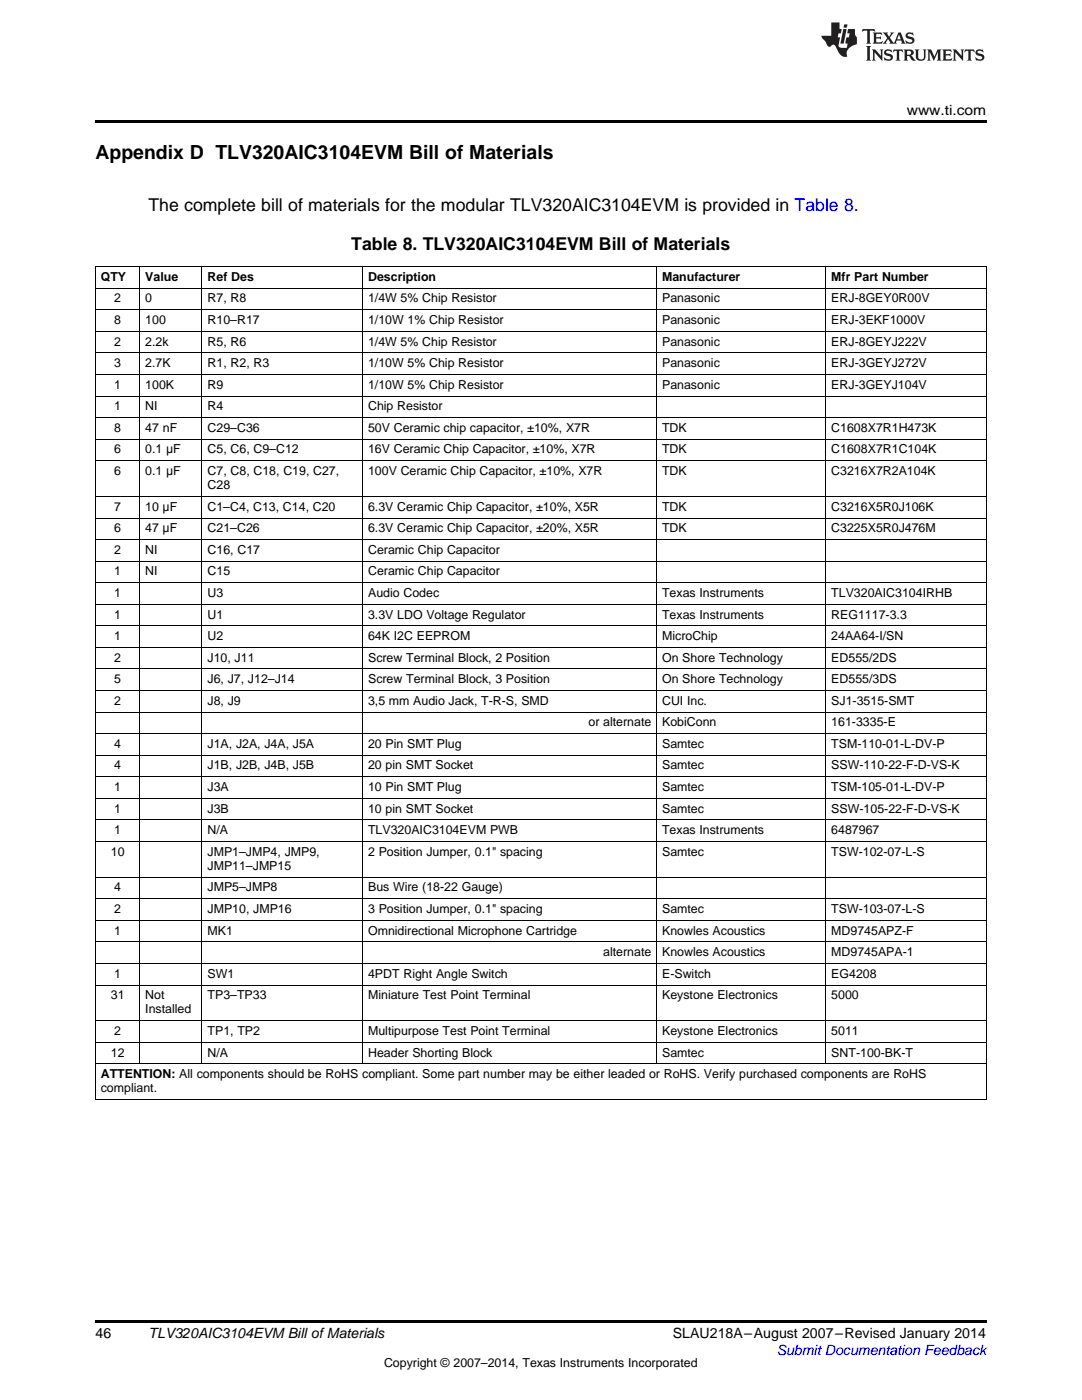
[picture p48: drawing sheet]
<svg xmlns="http://www.w3.org/2000/svg" width="216mm" height="279mm" viewBox="0 0 216 279" stroke-linecap="round" stroke-linejoin="round" font-family="sans-serif">
<defs><g id="words">
<text font-size="3.9" x="19" y="31.7">Appendix D TLV320AIC3104EVM Bill of Materials</text>
<g font-size="3.5">
<text x="29.6" y="42.2">The complete bill of materials for the modular TLV320AIC3104EVM is provided in Table 8.</text>
<text x="70.1" y="50">Table 8. TLV320AIC3104EVM Bill of Materials</text>
</g>
<g font-size="2.8">
<text x="180.9" y="23">www.ti.com</text>
<text x="19" y="267">46</text>
<text x="29.6" y="267.1">TLV320AIC3104EVM Bill ofMaterials</text>
<text x="134.3" y="267.1">SLAU218A–August 2007–Revised January 2014</text>
</g>
<text font-size="2.8" fill="#00f" x="155" y="270.4">Submit Documentation Feedback</text>
<g font-size="2.5">
<text x="20.1" y="56.1">QTY</text>
<text x="29" y="56.1">Value</text>
<text x="41.4" y="56.1">Ref Des</text>
<text x="73.4" y="56.1">Description</text>
<text x="132.1" y="56.1">Manufacturer</text>
<text x="165.9" y="56.1">Mfr Part Number</text>
<text x="22.8" y="60.4">2</text>
<text x="22.8" y="64.7">8</text>
<text x="29" y="60.4">0</text>
<text x="29" y="64.7">100</text>
<text x="41.4" y="60.4">R7, R8</text>
<text x="41.4" y="64.7">R10–R17</text>
<text x="73.4" y="60.4">1/4W 5% Chip Resistor</text>
<text x="73.4" y="64.7">1/10W 1% Chip Resistor</text>
<text x="132.1" y="60.4">Panasonic</text>
<text x="132.1" y="64.7">Panasonic</text>
<text x="165.9" y="60.4">ERJ-8GEY0R00V</text>
<text x="165.9" y="64.7">ERJ-3EKF1000V</text>
<text x="22.8" y="69">2</text>
<text x="29" y="69">2.2k</text>
<text x="41.4" y="69">R5, R6</text>
<text x="73.4" y="69">1/4W 5% Chip Resistor</text>
<text x="132.1" y="69">Panasonic</text>
<text x="165.9" y="69">ERJ-8GEYJ222V</text>
<text x="22.8" y="73.3">3</text>
<text x="22.8" y="77.6">1</text>
<text x="29" y="73.3">2.7K</text>
<text x="29" y="77.6">100K</text>
<text x="41.4" y="73.3">R1, R2, R3</text>
<text x="41.4" y="77.6">R9</text>
<text x="73.4" y="73.3">1/10W 5% Chip Resistor</text>
<text x="73.4" y="77.6">1/10W 5% Chip Resistor</text>
<text x="132.1" y="73.3">Panasonic</text>
<text x="132.1" y="77.6">Panasonic</text>
<text x="165.9" y="73.3">ERJ-3GEYJ272V</text>
<text x="165.9" y="77.6">ERJ-3GEYJ104V</text>
<text x="22.8" y="81.9">1</text>
<text x="29" y="81.9">NI</text>
<text x="41.4" y="81.9">R4</text>
<text x="73.4" y="81.9">Chip Resistor</text>
<text x="22.8" y="86.2">8</text>
<text x="29" y="86.2">47 nF</text>
<text x="41.4" y="86.2">C29–C36</text>
<text x="73.4" y="86.2">50V Ceramic chip capacitor, ±10%, X7R</text>
<text x="132.1" y="86.2">TDK</text>
<text x="165.9" y="86.2">C1608X7R1H473K</text>
<text x="22.8" y="90.5">6</text>
<text x="22.8" y="94.8">6</text>
<text x="29" y="90.5">0.1 μF</text>
<text x="29" y="94.8">0.1 μF</text>
<text x="41.4" y="90.5">C5, C6, C9–C12</text>
<text x="41.4" y="94.8">C7, C8, C18, C19, C27,</text>
<text x="73.4" y="90.5">16V Ceramic Chip Capacitor, ±10%, X7R</text>
<text x="73.4" y="94.8">100V Ceramic Chip Capacitor, ±10%, X7R</text>
<text x="132.1" y="90.5">TDK</text>
<text x="132.1" y="94.8">TDK</text>
<text x="165.9" y="90.5">C1608X7R1C104K</text>
<text x="165.9" y="94.8">C3216X7R2A104K</text>
<text x="22.8" y="101.9">7</text>
<text x="29" y="101.9">10 μF</text>
<text x="41.4" y="97.6">C28</text>
<text x="41.4" y="101.9">C1–C4, C13, C14, C20</text>
<text x="73.4" y="101.9">6.3V Ceramic Chip Capacitor, ±10%, X5R</text>
<text x="132.1" y="101.9">TDK</text>
<text x="165.9" y="101.9">C3216X5R0J106K</text>
<text x="22.8" y="106.2">6</text>
<text x="29" y="106.2">47 μF</text>
<text x="41.4" y="106.2">C21–C26</text>
<text x="73.4" y="106.2">6.3V Ceramic Chip Capacitor, ±20%, X5R</text>
<text x="132.1" y="106.2">TDK</text>
<text x="165.9" y="106.2">C3225X5R0J476M</text>
<text x="22.8" y="110.5">2</text>
<text x="29" y="110.5">NI</text>
<text x="41.4" y="110.5">C16, C17</text>
<text x="73.4" y="110.5">Ceramic Chip Capacitor</text>
<text x="22.8" y="114.8">1</text>
<text x="22.8" y="119.1">1</text>
<text x="29" y="114.8">NI</text>
<text x="41.4" y="114.8">C15</text>
<text x="41.4" y="119.1">U3</text>
<text x="73.4" y="114.8">Ceramic Chip Capacitor</text>
<text x="73.4" y="119.1">Audio Codec</text>
<text x="132.1" y="119.1">Texas Instruments</text>
<text x="165.9" y="119.1">TLV320AIC3104IRHB</text>
<text x="22.8" y="123.4">1</text>
<text x="41.4" y="123.4">U1</text>
<text x="73.4" y="123.4">3.3V LDO Voltage Regulator</text>
<text x="132.1" y="123.4">Texas Instruments</text>
<text x="165.9" y="123.4">REG1117-3.3</text>
<text x="22.8" y="127.7">1</text>
<text x="41.4" y="127.7">U2</text>
<text x="73.4" y="127.7">64K I2C EEPROM</text>
<text x="132.1" y="127.7">MicroChip</text>
<text x="165.9" y="127.7">24AA64-I/SN</text>
<text x="22.8" y="132">2</text>
<text x="22.8" y="136.3">5</text>
<text x="41.4" y="132">J10, J11</text>
<text x="41.4" y="136.3">J6, J7, J12–J14</text>
<text x="73.4" y="132">Screw Terminal Block, 2 Position</text>
<text x="73.4" y="136.3">Screw Terminal Block, 3 Position</text>
<text x="132.1" y="132">On Shore Technology</text>
<text x="132.1" y="136.3">On Shore Technology</text>
<text x="165.9" y="132">ED555/2DS</text>
<text x="165.9" y="136.3">ED555/3DS</text>
<text x="22.8" y="140.7">2</text>
<text x="41.4" y="140.7">J8, J9</text>
<text x="73.4" y="140.7">3,5 mm Audio Jack, T-R-S, SMD</text>
<text x="132.1" y="140.7">CUI Inc.</text>
<text x="165.9" y="140.7">SJ1-3515-SMT</text>
<text x="22.8" y="149.3">4</text>
<text x="41.4" y="149.3">J1A, J2A, J4A, J5A</text>
<text x="73.4" y="149.3">20 Pin SMT Plug</text>
<text x="117.4" y="145">or alternate</text>
<text x="132.1" y="145">KobiConn</text>
<text x="132.1" y="149.3">Samtec</text>
<text x="165.9" y="145">161-3335-E</text>
<text x="165.9" y="149.3">TSM-110-01-L-DV-P</text>
<text x="22.8" y="153.6">4</text>
<text x="41.4" y="153.6">J1B, J2B, J4B, J5B</text>
<text x="73.4" y="153.6">20 pin SMT Socket</text>
<text x="132.1" y="153.6">Samtec</text>
<text x="165.9" y="153.6">SSW-110-22-F-D-VS-K</text>
<text x="22.8" y="157.9">1</text>
<text x="41.4" y="157.9">J3A</text>
<text x="73.4" y="157.9">10 Pin SMT Plug</text>
<text x="132.1" y="157.9">Samtec</text>
<text x="165.9" y="157.9">TSM-105-01-L-DV-P</text>
<text x="22.8" y="162.2">1</text>
<text x="22.8" y="166.5">1</text>
<text x="41.4" y="162.2">J3B</text>
<text x="41.4" y="166.5">N/A</text>
<text x="73.4" y="162.2">10 pin SMT Socket</text>
<text x="73.4" y="166.5">TLV320AIC3104EVM PWB</text>
<text x="132.1" y="162.2">Samtec</text>
<text x="132.1" y="166.5">Texas Instruments</text>
<text x="165.9" y="162.2">SSW-105-22-F-D-VS-K</text>
<text x="165.9" y="166.5">6487967</text>
<text x="22.1" y="170.8">10</text>
<text x="41.4" y="170.8">JMP1–JMP4, JMP9,</text>
<text x="41.4" y="173.6">JMP11–JMP15</text>
<text x="73.4" y="170.8">2 Position Jumper, 0.1&quot; spacing</text>
<text x="132.1" y="170.8">Samtec</text>
<text x="165.9" y="170.8">TSW-102-07-L-S</text>
<text x="22.8" y="177.9">4</text>
<text x="41.4" y="177.9">JMP5–JMP8</text>
<text x="73.4" y="177.9">Bus Wire (18-22 Gauge)</text>
<text x="22.8" y="182.2">2</text>
<text x="41.4" y="182.2">JMP10, JMP16</text>
<text x="73.4" y="182.2">3 Position Jumper, 0.1&quot; spacing</text>
<text x="132.1" y="182.2">Samtec</text>
<text x="165.9" y="182.2">TSW-103-07-L-S</text>
<text x="22.8" y="186.5">1</text>
<text x="41.4" y="186.5">MK1</text>
<text x="73.4" y="186.5">Omnidirectional Microphone Cartridge</text>
<text x="120.4" y="190.8">alternate</text>
<text x="132.1" y="186.5">Knowles Acoustics</text>
<text x="132.1" y="190.8">Knowles Acoustics</text>
<text x="165.9" y="186.5">MD9745APZ-F</text>
<text x="165.9" y="190.8">MD9745APA-1</text>
<text x="22.8" y="195.1">1</text>
<text x="41.4" y="195.1">SW1</text>
<text x="73.4" y="195.1">4PDT Right Angle Switch</text>
<text x="132.1" y="195.1">E-Switch</text>
<text x="165.9" y="195.1">EG4208</text>
<text x="22.1" y="199.4">31</text>
<text x="29" y="199.4">Not</text>
<text x="29" y="202.2">Installed</text>
<text x="41.4" y="199.4">TP3–TP33</text>
<text x="73.4" y="199.4">Miniature Test Point Terminal</text>
<text x="132.1" y="199.4">Keystone Electronics</text>
<text x="165.9" y="199.4">5000</text>
<text x="22.8" y="206.6">2</text>
<text x="41.4" y="206.6">TP1, TP2</text>
<text x="73.4" y="206.6">Multipurpose Test Point Terminal</text>
<text x="132.1" y="206.6">Keystone Electronics</text>
<text x="165.9" y="206.6">5011</text>
<text x="20.1" y="215.2">ATTENTION: All components should be RoHS compliant. Some part number may be either leaded or RoHS. Verify purchased components are RoHS</text>
<text x="22.1" y="210.9">12</text>
<text x="41.4" y="210.9">N/A</text>
<text x="73.4" y="210.9">Header Shorting Block</text>
<text x="132.1" y="210.9">Samtec</text>
<text x="165.9" y="210.9">SNT-100-BK-T</text>
<text x="20.1" y="218">compliant.</text>
<text x="76.6" y="272.7">Copyright © 2007–2014, Texas Instruments Incorporated</text>
</g>
</g></defs>
<path d="M19 24h177.8v.6h-177.8zM19 263.5h177.8v.6h-177.8z" fill="#000"/>
<g fill="none" stroke="#000" stroke-width=".2">
<path d="M19 57.5h177.8M19 53.2h177.8M19.1 53.3v166.2M27.9 53.3v159.1M40.3 53.3v159.1M72.3 53.3v159.1M131 53.3v159.1M164.8 53.3v159.1M196.8 53.3v166.2M19 79h177.8M19 74.7h177.8M19 70.4h177.8"/>
<path d="M19 66.1h177.8M19 61.8h177.8M19 99.1h177.8M19 92h177.8M19 87.6h177.8M19 83.3h177.8M19 116.3h177.8M19 112h177.8M19 107.7h177.8M19 103.4h177.8M19 137.8h177.8M19 133.5h177.8"/>
<path d="M19 129.2h177.8M19 124.9h177.8M19 120.6h177.8M19 159.3h177.8M19 155h177.8M19 150.7h177.8M19 146.4h177.8M19 142.1h177.8M19 179.4h177.8M19 175.1h177.8M19 167.9h177.8M19 163.6h177.8"/>
<path d="M19 196.6h177.8M19 192.3h177.8M19 188h177.8M19 183.7h177.8M19 219.4h177.8M19 212.3h177.8M19 208h177.8M19 203.7h177.8"/>
</g>
<g fill="#231f20">
<path d="M172.1 5.8l-.1 .6 .5-.3h.5v.2v2.1l-.2 .3h1l-.2-.3v-2.1v-.2h.6l.4 .3-.1-.6zM174.1 6.5l.3 .4v1.5l-.3 .3h1.9l.1-.5a1.04 1.04 0 0 1-1.3 .1v-.6h.6l.4 .2v-.7l-.4 .2h-.6l.1-.6h.7l.4 .2-.1-.5zM176.1 6.5l.9 1.1-.9 1.1h.8l-.1-.2 .4-.7 .4 .7-.2 .2h1.6l-.2-.2 .1-.4h.9l.2 .4-.2 .2h.9l-.2-.3-.8-1.9h-.5l-.9 2.1-.7-1.1 .8-1h-.8l.1 .3-.3 .5-.4-.6 .2-.2zM179.4 6.9l.3 .9h-.7zM180.9 6.6a.63 .63 0 0 0-.2 .7 .63 .63 0 0 0 .6 .4l.6 .2 .1 .2a.75 .75 0 0 1-.7 .4 .75 .75 0 0 1-.6-.5l.1 .7 .2-.1a1.11 1.11 0 0 0 1.5-.5 1.13 1.13 0 0 0-1.3-.9l-.1-.3a1.04 1.04 0 0 1 1.2 .2l-.1-.6-.2 .1-.5-.1zM172.8 9.2l.3 .3v2.2l-.3 .4h1l-.2-.4v-2.2l.2-.3zM174 9.9l.2 .3v1.5l-.2 .4h.7l-.2-.4v-1.3l1.6 1.7v-1.9l.2-.3h-.7l.2 .3v.9l-1.2-1.2zM176.6 10a.62 .62 0 0 0-.2 .7 .62 .62 0 0 0 .6 .4l.6 .2 .1 .2a.76 .76 0 0 1-.7 .4 .76 .76 0 0 1-.6-.5l.1 .7 .1-.1a1.11 1.11 0 0 0 1.6-.6 1.13 1.13 0 0 0-1.3-.8l-.1-.3a1.04 1.04 0 0 1 1.2 .1l-.1-.5-.2 .1-.5-.2zM178.3 9.9l-.1 .6a.61 .61 0 0 1 .7-.3v1.5l-.2 .4h1l-.3-.4v-1.5a.63 .63 0 0 1 .8 .3l-.1-.6zM180.3 9.9l.2 .3v1.5l-.2 .4h.9l-.2-.2v-.7l.6 .2a.76 .76 0 0 0 1.1 .6l-1-.9a.58 .58 0 0 0 .6-.6 .58 .58 0 0 0-.5-.6zM181 10.2l.1-.1a.45 .45 0 0 1 .6 .1 .45 .45 0 0 1 .1 .5l-.8 .2zM182.5 9.9l.2 .2a2.17 2.17 0 0 0 .4 1.9 .99 .99 0 0 0 1.6-.7v-1.1l.2-.3h-.8l.2 .2a1.92 1.92 0 0 1-.2 1.7 .6 .6 0 0 1-.9-.5v-1.1l.2-.3zM185 9.9l.2 .3v1.5l-.2 .4h.7l-.2-.4v-1.4l.8 1.8 .8-1.8v1.4l-.2 .4h1l-.3-.4v-1.5l.3-.3h-.8l-.7 1.4-.6-1.4zM188 9.9l.2 .3v1.5l-.2 .4h1.8l.2-.6a1.04 1.04 0 0 1-1.3 .2v-.6h.6l.4 .1v-.6l-.4 .2h-.6l.1-.6h.7l.4 .2-.1-.5zM190.1 9.9l.2 .3v1.5l-.2 .4h.7l-.2-.4v-1.3l1.6 1.7v-1.9l.2-.3h-.7l.2 .3v.9l-1.1-1.2zM192.6 9.9l-.1 .6a.61 .61 0 0 1 .7-.3v1.5l-.2 .4h.9l-.2-.4v-1.5a.63 .63 0 0 1 .8 .3l-.2-.6zM194.9 10a.62 .62 0 0 0-.2 .7 .62 .62 0 0 0 .6 .4l.5 .2 .2 .2a.76 .76 0 0 1-.7 .4 .76 .76 0 0 1-.7-.5l.2 .7 .1-.1a1.11 1.11 0 0 0 1.5-.6 1.13 1.13 0 0 0-1.2-.8l-.1-.3a1.04 1.04 0 0 1 1.2 .1l-.2-.5-.2 .1-.5-.2z"/>
<path d="M165.9 4.5v2.6h-2l.1 .4 .8 .9a.91 .91 0 0 0 .9 .9 .56 .56 0 0 1 .5-.4 .56 .56 0 0 1 .5 .3l.4 .8a1.53 1.53 0 0 0 2 1.3 1.54 1.54 0 0 1 1-2.1l.9-.4-.1-1.4a1.52 1.52 0 0 1-.3-1.6h-1.4l-.2 .9h.5l-.1 .8h-.5l-.2 .9v.2l.4 .1-.1 .9a1.93 1.93 0 0 1-1.7-.3l.3-1.8h-.4l.1-.8h.5l.2-.9h-.5v-1.3zM168.3 5.8l-.6 2.9h.7l.5-2.9zM168.4 4.9l-.1 .6h.7l.1-.6z"/>
</g>
<use href="#words"/>
</svg>
